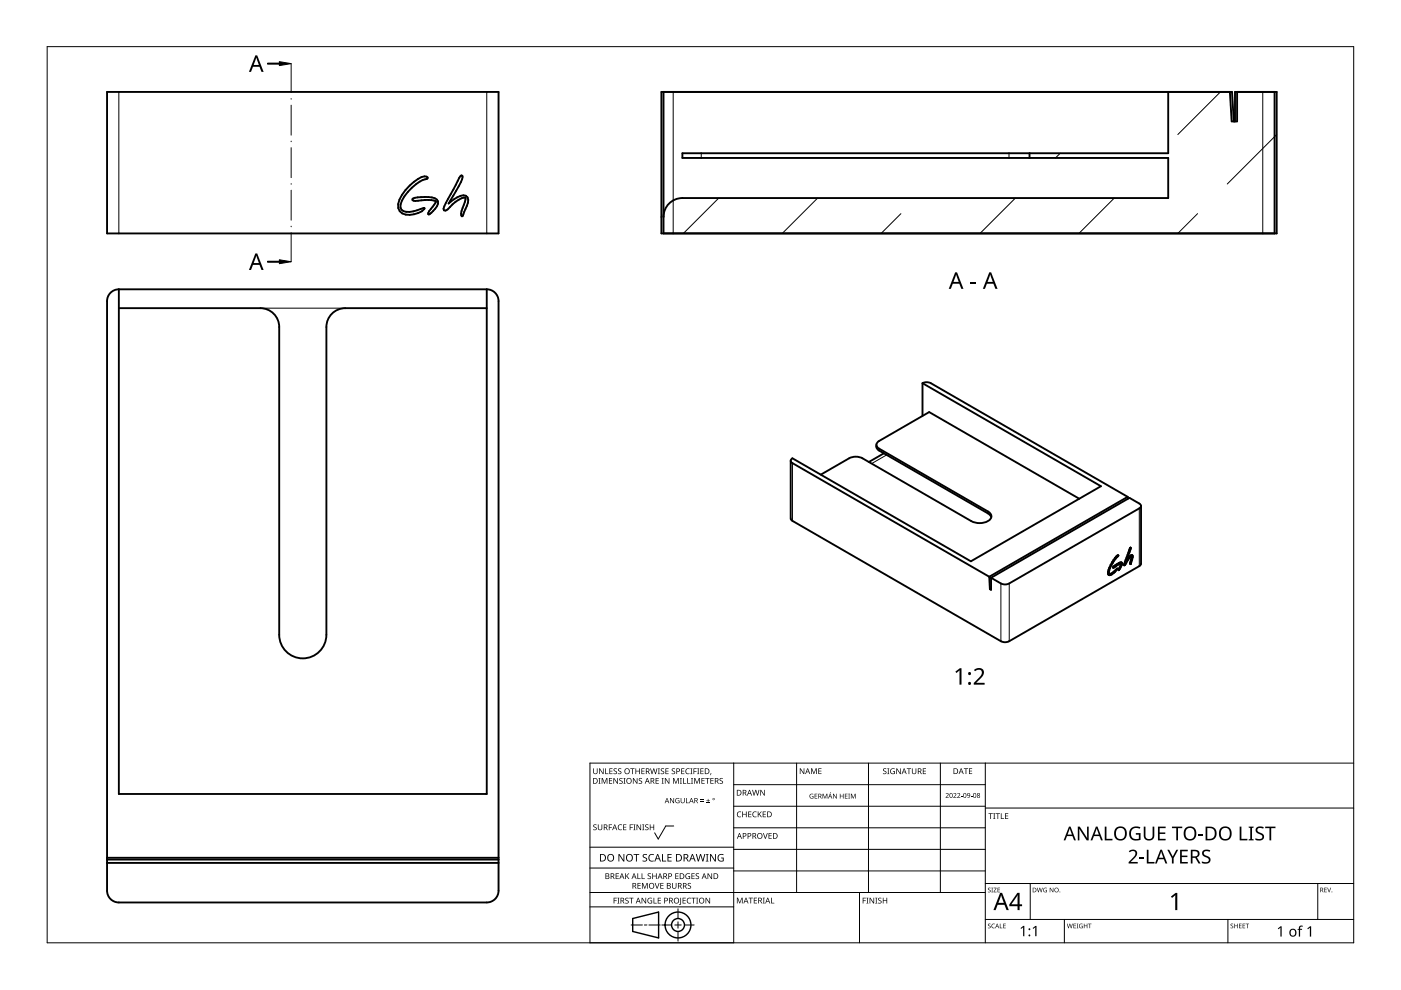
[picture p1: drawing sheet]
<svg xmlns="http://www.w3.org/2000/svg" width="297mm" height="210mm" viewBox="0 0 297 210" stroke-linecap="round" stroke-linejoin="round" font-family="sans-serif">
<g fill="none" stroke="#000" stroke-width=".4">
<path d="M22.7 19.5h83v30h-83zM140.7 19.5v30M247.7 19.5v13h-29.4M260.8 19.5l.3 6.2h1.2v-6.2M270.2 19.5v30M86.9 39.3a6.5 6.5 0 0 1 3.1-1.9l.7 .2a1.01 1.01 0 0 1-1.1 .6 10 10 0 0 0-4.7 5.2 1.19 1.19 0 0 0 1.2 1.5 7.5 7.5 0 0 0 3.7-.8h.2a4.1 4.1 0 0 1-4.7 1.2 2.12 2.12 0 0 1-.6-3l.5-1zM97.6 37.3l.2-.1 .2 .1a3.1 3.1 0 0 1-.8 2.2l-2.1 3.7 .4-.4a5.6 5.6 0 0 1 2.8-1.4l.5 .1a1.59 1.59 0 0 1 .2 2.2l-.9 2.1-.2 .1a1.79 1.79 0 0 1 .2-1.8l.2-.7a1.69 1.69 0 0 0 .3-1.5 5.9 5.9 0 0 0-3.7 2.5l-.4 .3-.4-.1a3.4 3.4 0 0 1 .9-2.5zM218.3 33.5h29.4v8.5h-103a4 4 0 0 0-4 4M218.3 32.5h-73.6v1h73.6M218.3 32.5v1M261.6 25.7l-.4-6.2h-121v30h130.5v-30h-8.9v6.2M87.5 42.2a8.3 8.3 0 0 1 4.7-.2 1.05 1.05 0 0 1 .5 1.7l-.9 1a1 1 0 0 1-1 .7 2.74 2.74 0 0 1 .9-1.6l.7-1a4.3 4.3 0 0 0-3.1-.3 2.32 2.32 0 0 1-1.8-.1z"/>
<path d="M25.2 65.3h30a4 4 0 0 1 4 4v65.3a5 5 0 0 0 5 5 5 5 0 0 0 5-5v-65.3a4 4 0 0 1 4-4h30M25.2 61.3h78M25.2 61.3v107h78v-107M103.2 61.3a2.5 2.5 0 0 1 2.5 2.5v125a2.5 2.5 0 0 1-2.5 2.5h-78a2.5 2.5 0 0 1-2.5-2.5v-125a2.5 2.5 0 0 1 2.5-2.5M167.6 97.7v12.2l.2 .4 44.4 25.7 .6 .1 1.2-.1 27.8-16.1 .1-.4v-12.2M185.8 94.3v.6l.6 .6 23.1 13.4 .4 .3 .3 .5M187.4 96.1l-3.2 1.9M195.6 81.2l.9-.2 .9 .2 41.7 24.1M195.6 81.2l37.8 21.9-27.6 15.9-37.8-21.8a.54 .54 0 0 0-.4 .5 .54 .54 0 0 0 .4 .5l41.7 24.1M195.6 81.2v7M174 100.6l6-3.4a3.1 3.1 0 0 1 2.9 0l23 13.3a3.5 3.5 0 0 0 4.2-.6 1.07 1.07 0 0 0-.6-1.5l-23.1-13.3a.86 .86 0 0 1-.6-.8 .86 .86 0 0 1 .6-.8l10.6-6.1 31.8 18.3M235.5 119.8l.1 .1"/>
<path d="M235.6 119.9l-.2 .5M235.8 119.2l.1 .1M235.8 119.2l-.6 1.2a1.18 1.18 0 0 0 0 1.6l.3-.1M235.9 119.3l-.3 .6M236.1 118.7l.1 .1M236.1 118.7l-.3 .5M236.2 118.8l-.3 .5M236.4 118.4l.1 .1M236.4 119.9l.2 .1M236.5 118.5l-.3 .3M236.6 118.1l.2 .1M236.7 119.7l.2 .1"/>
<path d="M236.7 117.9l.2 .1M236.8 118.2l-.3 .3M236.8 117.8l.2 .1M236.9 119.8l-.3 .2M236.9 118l-.1 .2M236.9 117.8l.2 .1M237 119.5l.2 .2M237 117.9l-.1 .1M237.1 117.9l-.1-.2-.1 .1-.8 .9M237.1 117.9h-.1M237.2 119.7l-.3 .1M237.2 119.4l.2 .1"/>
<path d="M237.2 119.4l-1 .6M237.4 119.3l.2 .2M237.4 119.5l-.2 .2M237.4 119.3l.5 .3M237.6 119.5h-.2M237.7 119.7l.1 .1M237.7 119.2l.2 .2M237.7 119.5h.1M237.7 119.5h-.1M237.7 119.5l-.3 .8M237.8 119.8l-.1 .3M237.9 119.4v.2"/>
<path d="M237.9 119.4l-.2-.2-.5 .2M237.9 119.6l-.1 .2M238.3 119.8h.2M238.4 119.5l-.1 .3h.2M238.4 119.5l.2 .2M238.5 119.2l.3 .2M238.5 119l.2 .1M238.6 119.7l-.1 .1M238.7 118.6l.1 .1M238.8 119.4l-.2 .3M238.8 118.9l.2 .1M238.8 118.7l-.1 .4"/>
<path d="M238.9 118.1l.1 .1M239 119l-.2 .4M239 118.2l-.2 .5M239.1 118.6l.1 .1M239.1 117.6l.2 .1M239.1 105.3l-29.4 17M239.1 105.3v.5M239.2 118.7l-.2 .3M239.3 117.7l-.3 .5M239.3 117.1l.1 .1M239.3 118.2l.1 .1M239.4 116.6l.2 .1"/>
<path d="M239.4 118.3l-.2 .4M239.4 117.2l-.1 .5M239.5 118l.2 .1M239.5 116.3l.2 .1M239.6 116.7l-.2 .5M239.6 119.4l.2 .1M239.6 119.4l.1 .2M239.6 119.5l.1 .1M239.6 116.1l.1 .1M239.7 119.3l.1 .1M239.7 118.1l-.3 .2M239.7 117.8l.1 .1"/>
<path d="M239.7 119.1h.2M239.7 116.4l-.1 .3M239.7 116.2v-.1l-.2 .3-1.1 3.1M239.7 116.2v.2M239.8 117.8l.1 .1M239.8 119.5l-.1 .1M239.8 118.8l.2 .1M239.8 119.4v.1M239.8 117.9l-.1 .2M239.8 117.7l.4 .2M239.9 119.1l-.1 .3M239.9 118.4l.2 .1"/>
<path d="M239.9 117.9h-.1M239.9 117.9h.1M239.9 118.1l.2 .1M240 118.9l-.1 .2M240 117.9l-.4 1.5M240.1 118.5l-.1 .4M240.1 118.2v.3M240.2 117.9l-.1-.2h-.3l-1.1 1.4M240.2 117.9l-.1 .3M209.7 122.3l.2 2.6M210.1 122.5l29.4-16.9 2.1 1.2a.54 .54 0 0 1 .3 .5 .54 .54 0 0 1-.3 .5l-27.6 15.9-.6 .2-.9-.1zM210.1 122.5v2.6l-.2-.2"/>
<path d="M210.1 124.8l-.2 .1M234.9 121.4l.2 .1M234.9 121.5l.3 .2M234.9 121.2l.2 .1M234.9 121.6l.6 .3M234.9 121.6h.1M235 121.6h-.1M235 120.8l.2 .1M235.1 121.5l.1 .2M235.1 121.3v.2M235.2 120.9l-.1 .4M235.2 120.3l.2 .1"/>
<path d="M235.4 120.4l-.2 .5M235.6 121.6l.2 .2M235.8 121.8l-.3 .1M235.9 121.4l.2 .1M236 120.3l.1 .1M236 120.2l.2 .1M236.1 121.5l-.3 .3M236.2 120l-.1 .4M236.2 120l.2 .2M236.2 120.3l-.1 .1M236.2 121.1l.2 .1M236.4 120.2l-.2 .1"/>
<path d="M236.4 121.2l-.3 .3M236.5 120.8l.2 .1M236.6 120l-.2 .2M236.7 120.9l-.3 .3M236.8 120.6h.1M236.9 120.6v-.1a3 3 0 0 1-1.7 1.2M236.9 120.6l-.2 .3M237.2 120.9h.1M237.2 120.7l.1 .1M237.2 120.6v.3M237.3 120.6h.1M237.3 120.8l-.1 .1"/>
<path d="M237.4 120.3l-.2 .3M237.4 120.3l.1 .1M237.4 120.6l-.1 .2M237.5 120l.2 .1M237.5 120.4l-.1 .2M237.7 120.1l-.2 .3M22.7 181.9h83M22.7 183h83M22.7 182.3h83"/>
</g>
<g fill="none" stroke="#000" stroke-width=".21">
<path d="M25.2 19.5v30M103.2 19.5v30M142.7 19.5v30M267.7 19.5v30M148.7 32.5v1M213.9 32.5v1M55.2 65.3h18M168 98.2v12.2M186.4 95.1v.4M188 96.5l-3.2 1.8M209.5 108.4v.5M241.6 107.8v12.2"/>
<path d="M212.2 123.7v12.3M214 123.7v12.3"/>
</g>
<path d="M258.8 19.5l-9.1 9M224.8 32.5l-1 1M270.7 28.5l-10.5 10.5M152.4 42l-7.5 7.5M173.4 42l-7.5 7.5M191 45.3l-4.2 4.2M215.3 42l-7.5 7.5M236.3 42l-7.5 7.5M253.9 45.3l-4.2 4.2" fill="none" stroke="#000" stroke-width=".21"/>
<path d="M10 9.9h277v190h-277z" fill="none" stroke="#000" stroke-width=".21"/>
<g fill="none" stroke="#000" stroke-width=".21">
<path d="M125.1 179.6h30.5M142.8 175.1h-1.6l-1.6 2.8-.8-1.3M155.6 161.8v38.1h-30.5v-38.1h161.9M155.6 166.4h53.3M155.6 170.9h53.3M155.6 175.5h53.3M168.9 161.8v27.4M184.1 161.8v27.4M199.4 161.8v27.4M208.9 161.8v38.1M208.9 171.3h78.1M125.1 192.3h30.5"/>
<path d="M125.1 189.2h83.8M125.1 184h30.5M133.8 196.1h2.4M136.6 196.1h.6M137.6 196.1h2.4M140.3 196.1h2.1M143.1 196.1h1.3M143.7 192.7v2M143.7 195.4v1.4M143.7 197.5v2M145.1 196.1h2.1M155.6 180.1h53.3"/>
<path d="M155.6 184.7h53.3M182.2 189.2v10.7M208.9 194.9h78.1M208.9 187.3h78.1M218.4 187.3v7.6M225.7 194.9v5M260.3 194.9v5M279.4 187.3v7.6"/>
</g>
<g fill="#000">
<path d="M125.8 174.9l.5-.1h.2l-.1 .2a.25 .25 0 0 0-.3-.1 .25 .25 0 0 0 0 .4 .4 .4 0 0 1 .4 .3 .4 .4 0 0 1-.2 .5 .4 .4 0 0 1-.5-.3v.1a.27 .27 0 0 0 .5 0 .27 .27 0 0 0-.1-.4l-.4-.2zM125.8 162.9h.1v.8a.32 .32 0 0 0 .3 .3 .32 .32 0 0 0 .3-.3v-.8h.2v.8a.47 .47 0 0 1-.5 .4 .47 .47 0 0 1-.4-.4zM126.9 165h.4l-.1 .1v1l.1 .1h-.4l.1-.1v-1zM126.8 174.8h.1v.8a.32 .32 0 0 0 .3 .3 .32 .32 0 0 0 .3-.3v-.8h.2v.8a.47 .47 0 0 1-.5 .4 .47 .47 0 0 1-.4-.4zM127 162.9h.2l.6 1v-1h.2v1.2h-.2l-.7-1 .1 1h-.2zM127.6 165h.2l.4 1 .4-1h.2v1.2h-.2v-1.1l-.4 1.1h-.1l-.4-1.1v1.1h-.1zM128.3 162.9h.2v1.1h.5v.1h-.7zM129.1 174.8h.7v.1h-.6v.5h.5v.1h-.5v.5h-.1zM129.1 165h.7v.1h-.5v.4h.5v.1h-.5v.4h.5v.2h-.7zM129.2 162.9h.7v.1h-.5v.4h.4v.2h-.4v.4h.5v.1h-.7zM130.1 163l.5-.1 .2 .1v.1a.25 .25 0 0 0-.4-.1 .25 .25 0 0 0 0 .4 .4 .4 0 0 1 .4 .3 .4 .4 0 0 1-.2 .5 .4 .4 0 0 1-.5-.3v.1a.27 .27 0 0 0 .5 0 .27 .27 0 0 0-.1-.4l-.4-.2zM130.1 165h.1l.7 1v-1h.1v1.2h-.2l-.6-1v1h-.1z"/>
<path d="M131.1 175l.5-.2 .3 .1-.1 .1a.49 .49 0 0 0-.7 .4 .49 .49 0 0 0 .8 .4 .57 .57 0 0 1-.8 0 .57 .57 0 0 1 0-.8zM131.1 163l.4-.1 .2 .1v.1a.25 .25 0 0 0-.4-.1 .25 .25 0 0 0 0 .4 .4 .4 0 0 1 .5 .3 .4 .4 0 0 1-.3 .5 .4 .4 0 0 1-.5-.3l.1 .1a.27 .27 0 0 0 .4 0 .27 .27 0 0 0-.1-.4l-.3-.2zM131.3 165.1l.5-.2 .2 .1v.1a.25 .25 0 0 0-.4-.1 .25 .25 0 0 0 0 .4 .4 .4 0 0 1 .4 .3 .4 .4 0 0 1-.2 .5 .4 .4 0 0 1-.5-.2h.1a.27 .27 0 0 0 .4 .1 .27 .27 0 0 0-.1-.4l-.4-.3zM132.2 165h.4l-.1 .1v1l.1 .1h-.4l.1-.1v-1zM132.1 174.8h.7v.1h-.5v.4h.5v.1h-.5v.5h.5v.1h-.7zM133.5 174.8h.7v.1h-.5v.5h.5v.1h-.5v.5h-.2zM133.6 162.9h.9v.1h-.3v1.1h-.2v-1.1h-.4zM134.3 174.8h.4l-.1 .1v1l.1 .1h-.4l.1-.1v-1zM134.2 165h.2l.6 1v-1h.2v1.2h-.2l-.7-1v1h-.1zM134.7 162.9h.2v.5h.6v-.5h.2v1.2h-.2v-.5h-.6v.5h-.2zM135 174.8h.1l.7 1v-1h.1v1.2h-.2l-.6-1v1h-.1zM135.5 165.1l.4-.2 .2 .1v.1a.25 .25 0 0 0-.4-.1 .25 .25 0 0 0 0 .4 .4 .4 0 0 1 .5 .3 .4 .4 0 0 1-.3 .5 .4 .4 0 0 1-.5-.2h.1a.27 .27 0 0 0 .4 .1 .27 .27 0 0 0-.1-.4l-.3-.3z"/>
<path d="M136.2 174.8h.4l-.1 .1v1l.1 .1h-.4l.1-.1v-1zM136 162.9h.7v.1h-.6v.4h.5v.2h-.5v.4h.6v.1h-.7zM136.8 174.9l.4-.1h.3l-.1 .2a.25 .25 0 0 0-.3-.1 .25 .25 0 0 0 0 .4 .4 .4 0 0 1 .4 .3 .4 .4 0 0 1-.3 .5 .4 .4 0 0 1-.4-.3v.1a.27 .27 0 0 0 .5 0 .27 .27 0 0 0-.1-.4l-.4-.2zM137.8 174.8h.1v.5h.6v-.5h.2v1.2h-.2v-.6h-.6v.6h-.1zM137.8 162.9h.2l.3 1 .2-1h.2l.3 1 .2-1h.2l-.3 1.2h-.2l-.3-1-.3 1h-.1zM139 165h.7v.1h-.5v.4h.4v.1h-.4v.4h.5v.2h-.7zM139.5 162.9h.4l-.1 .1v1l.1 .1h-.4l.1-.1v-1zM140.3 165h.4l-.1 .1v1l.1 .1h-.4l.1-.1v-1zM140.1 163l.5-.1 .2 .1v.1a.25 .25 0 0 0-.4-.1 .25 .25 0 0 0 0 .4 .4 .4 0 0 1 .4 .3 .4 .4 0 0 1-.2 .5 .4 .4 0 0 1-.5-.3l.1 .1a.27 .27 0 0 0 .4 0 .27 .27 0 0 0-.1-.4l-.4-.2zM141.1 162.9h.7v.1h-.6v.4h.5v.2h-.5v.4h.6v.1h-.7zM141 165h.1l.7 1v-1h.1v1.2h-.2l-.6-1v1h-.1zM142.1 169.2h.1l.6 .9v-.9h.1v1.1h-.1l-.6-.9v.9h-.1z"/>
<path d="M142.5 163l.4-.1 .2 .1v.1a.25 .25 0 0 0-.4-.1 .25 .25 0 0 0 0 .4 .4 .4 0 0 1 .4 .3 .4 .4 0 0 1-.2 .5 .4 .4 0 0 1-.5-.3l.1 .1a.27 .27 0 0 0 .4 0 .27 .27 0 0 0-.1-.4l-.4-.2zM142.7 165h.2l.4 1 .4-1h.2v1.2h-.1v-1.1l-.4 1.1h-.2l-.4-1.1v1.1h-.1zM143.3 169.3l.5-.1 .3 .1-.1 .1a.45 .45 0 0 0-.7 .3 .45 .45 0 0 0 .6 .5v-.4h-.2v-.1h.4v.6a.6 .6 0 0 1-.8-.2 .6 .6 0 0 1 0-.8zM144.1 165h.5l-.2 .1v1l.2 .1h-.5l.2-.1v-1zM144.8 165h.2v1h.5v.2h-.7zM144.4 162.9h.7v.1h-.5v.4h.5v.2h-.5v.4h.5v.1h-.7zM144.3 169.2h.2v.7a.28 .28 0 0 0 .2 .3 .28 .28 0 0 0 .3-.3v-.7h.2v.7a.42 .42 0 0 1-.5 .4 .42 .42 0 0 1-.4-.4zM145.4 169.2h.2v1h.5v.1h-.7zM145.7 165h.2v1h.5v.2h-.7zM145.5 163.1l.4-.2 .3 .1v.1a.49 .49 0 0 0-.7 .4 .49 .49 0 0 0 .7 .5 .57 .57 0 0 1-.8-.1 .57 .57 0 0 1 0-.8zM146.4 162.9h.4l-.1 .1v1l.1 .1h-.4l.1-.1v-1zM146.5 165h.4l-.1 .1v1l.1 .1h-.4l.1-.1v-1z"/>
<path d="M147 162.9h.7v.1h-.5v.5h.5v.1h-.5v.5h-.2zM147.2 165h.2l.4 1 .4-1h.2v1.2h-.2l.1-1.1-.5 1.1h-.1l-.4-1.1v1.1h-.1zM147.8 162.9h.5l-.2 .1v1l.2 .1h-.5l.2-.1v-1zM148.5 169.9h.7v.1h-.7zM148.5 169.5h.7v.2h-.7zM148.5 162.9h.7v.1h-.6v.4h.5v.2h-.5v.4h.6v.1h-.7zM148.7 165h.7v.1h-.5v.4h.5v.1h-.5v.4h.5v.2h-.7zM149.8 170.2h.7v.1h-.7zM149.5 165h.9v.1h-.3v1.1h-.2v-1.1h-.4zM150.1 169.4l.1 .3h.3l-.3 .1v.3l-.1-.3h-.3l.3-.1zM150.7 163.9h.1l-.2 .4zM150.6 165h.7v.1h-.5v.4h.5v.1h-.5v.4h.5v.2h-.7z"/>
<path d="M152.6 165.1l.4-.2 .3 .1-.1 .1a.25 .25 0 0 0-.4-.1 .25 .25 0 0 0 0 .4 .4 .4 0 0 1 .5 .3 .4 .4 0 0 1-.3 .5 .4 .4 0 0 1-.5-.2h.1a.27 .27 0 0 0 .5 .1 .27 .27 0 0 0-.1-.4l-.4-.3zM156.4 172.2l.4-.2 .4 .1-.1 .1a.49 .49 0 0 0-.7 .5 .49 .49 0 0 0 .7 .4 .57 .57 0 0 1-.8 0 .57 .57 0 0 1 0-.8zM157.4 172.1h.1v.5h.7v-.5h.1v1.2h-.1v-.6h-.7v.6h-.1zM158.6 172.1h.7v.1h-.5v.4h.5v.1h-.5v.4h.5v.2h-.7zM159.7 172.2l.4-.2 .3 .1v.1a.49 .49 0 0 0-.7 .5 .49 .49 0 0 0 .7 .4 .57 .57 0 0 1-.8 0 .57 .57 0 0 1 0-.8zM159.5 167.5h.1l.3 1 .3-1h.1l.3 1 .3-1h.1l-.3 1.2h-.2l-.3-1.1-.3 1.1h-.1zM160.7 172.1h.1v.6l.5-.6h.2l-.5 .5 .5 .7h-.1l-.5-.6-.1 .6h-.1zM161.8 176.6h.1l.4 1.1 .3-1.1h.2l-.5 1.2h-.1zM161.2 167.5h.2l.6 1v-1h.2v1.2h-.2l-.7-1v1h-.1zM161.7 172.1h.7v.1h-.5v.4h.5v.1h-.5v.4h.5v.2h-.7zM162.9 176.6h.7v.2h-.5v.3h.5v.2h-.5v.4h.5v.1h-.7zM169.6 162.9h.2l.6 1v-1h.1v1.2h-.1l-.7-1v1h-.1z"/>
<path d="M171.8 168.4l.7-.1-.2 .1a.42 .42 0 0 0-.5 .4 .42 .42 0 0 0 .5 .4v-.3l-.2-.1h.4v.5a.56 .56 0 0 1-.8-.1 .56 .56 0 0 1 .1-.8zM172 162.9h.2l.4 1 .3-1h.3v1.2h-.2v-1l-.4 1h-.1l-.4-1.1v1.1h-.1zM172.7 168.3h.6v.1h-.5v.3h.5v.1h-.5v.4h.5v.1h-.6zM173.5 162.9h.7v.1h-.5v.4h.4v.1h-.4v.5h.5v.1h-.7zM174.4 168.3h.2l.3 .8 .3-.8h.2v1h-.1v-.9l-.5 .9-.3-.9v.9h-.1zM176.1 168h.1l-.3 .2zM176.6 168.3h.2l.5 .8v-.8h.1v1h-.1l-.6-.8v.8h-.1zM178.1 168.3h.1v.4h.5v-.4h.1v1h-.1v-.5h-.5v.5h-.1zM179.1 168.3h.6v.1h-.4v.3h.4v.1h-.4v.4h.4v.1h-.6zM179.8 168.3h.4l-.1 .1 .1 .9h-.4l.2-.1zM180.4 168.3h.2l.3 .8 .3-.8h.2v1h-.1v-.9l-.4 .9-.4-.9v.9h-.1zM187.3 163l.4-.1 .2 .1v.1a.25 .25 0 0 0-.4-.1 .25 .25 0 0 0 0 .4 .4 .4 0 0 1 .5 .3 .4 .4 0 0 1-.3 .5 .4 .4 0 0 1-.5-.3l.1 .1a.27 .27 0 0 0 .4 0 .27 .27 0 0 0-.1-.4l-.3-.2z"/>
<path d="M188.1 162.9h.5l-.2 .1v1l.2 .1h-.5l.2-.1v-1zM188.9 163.1l.5-.2 .3 .1v.1a.5 .5 0 0 0-.8 .4 .5 .5 0 0 0 .7 .5v-.4h-.3v-.1h.4v.6a.66 .66 0 0 1-.8-.1 .66 .66 0 0 1 0-.9zM190 162.9h.2l.7 1-.1-1h.2v1.2h-.2l-.6-1v1h-.2zM192.3 162.9h.9v.1h-.4v1.1h-.2v-1.1h-.3zM193.3 162.9h.2v.8a.32 .32 0 0 0 .3 .3 .32 .32 0 0 0 .3-.3v-.8h.2v.8a.47 .47 0 0 1-.5 .4 .47 .47 0 0 1-.5-.4zM195.7 162.9h.6v.1h-.5v.4h.5v.2h-.5v.4h.5v.1h-.6zM200.5 168.3a.37 .37 0 0 1 .6 0 .37 .37 0 0 1-.2 .5l-.3 .3h.6v.1h-.7l.3-.4a.27 .27 0 0 0 .2-.4 .27 .27 0 0 0-.4-.1zM202.1 168.3a.37 .37 0 0 1 .6 0 .37 .37 0 0 1-.2 .5l-.2 .3h.5v.1h-.7l.3-.4a.27 .27 0 0 0 .3-.4 .27 .27 0 0 0-.5-.1zM202.9 168.3a.37 .37 0 0 1 .6 0 .37 .37 0 0 1-.2 .5l-.2 .3h.5v.1h-.7l.3-.4a.27 .27 0 0 0 .3-.4 .27 .27 0 0 0-.5-.1zM203.7 168.7h.4v.1h-.4zM204.3 162.9h1v.1h-.4v1.1h-.2v-1.1h-.4zM205.8 168.7h.4v.1h-.4z"/>
<path d="M205.4 162.9h.7v.1h-.5v.4h.5v.1h-.5v.5h.5v.1h-.7zM209.6 172.4h.9v.2h-.4v1h-.1v-1h-.4zM210.6 172.4h.4l-.1 .1v1l.1 .1h-.4l.1-.1v-1zM211.1 172.4h.9v.2h-.4v1h-.1v-1h-.4zM212.2 172.4h.2v1.1h.5v.1h-.7zM213.1 172.4h.7v.2h-.6v.3h.5v.2h-.5v.4h.6v.1h-.7zM228.5 175.3h.4l1.6 2.4v-2.4h.3v2.9h-.4l-1.6-2.4 .1 2.4h-.4zM234.2 175.3h.4v2.6h1.3v.3h-1.7zM239.8 175.6a1.87 1.87 0 0 1 2-.2l-.2 .3a1.2 1.2 0 0 0-1.8 .9 1.2 1.2 0 0 0 1.7 1.2v-.8h-.7v-.4h1v1.5a1.59 1.59 0 0 1-2.3-.9l-.1-.1a1.66 1.66 0 0 1 .4-1.5zM242.5 175.3h.4v1.9a.76 .76 0 0 0 .7 .7 .76 .76 0 0 0 .8-.8v-1.8h.3v1.8a1.12 1.12 0 0 1-1.1 1.1 1.12 1.12 0 0 1-1.1-1.1zM245.5 175.3h1.6v.3h-1.2v.9h1.2v.3h-1.2v1.1h1.2v.3h-1.6zM248.5 175.3h2.2v.3h-.9v2.6h-.4v-2.6h-.9z"/>
<path d="M254.1 176.9h.9v.3h-.9zM262.8 175.3h.4v2.6h1.3v.3h-1.7zM264.7 175.3h1.1v.2l-.3 .1v2.3l.3 .1v.2h-1.1v-.2l.4-.1v-2.3l-.4-.1zM266.3 175.5a1.38 1.38 0 0 1 1.6-.1l-.1 .3-.3-.1a.55 .55 0 0 0-.9 .3 .55 .55 0 0 0 .6 .7 .88 .88 0 0 1 .8 1.1 .88 .88 0 0 1-1.3 .5l-.5-.1v-.4l.2 .1a.82 .82 0 0 0 1.2-.4l-.1-.3-.4-.2a.88 .88 0 0 1-.8-1.4zM268.2 175.3h2.2v.3h-.9v2.6h-.3v-2.6h-1zM130.1 190.3h.7v.2h-.5v.4h.4v.1h-.4v.6h-.2zM130.5 185.2h.7v.1h-.5v.4h.5v.1h-.5v.4h.5v.2h-.7zM130.9 190.3h.4l-.1 .2v.9l.1 .2h-.4l.1-.2v-.9zM131.1 181.1h.3l.8 1.3v-1.3h.2v1.6h-.3l-.8-1.4v1.4h-.2zM132.6 190.5l.4-.2 .3 .1-.1 .1a.25 .25 0 0 0-.4-.1 .25 .25 0 0 0 0 .4 .4 .4 0 0 1 .5 .3 .4 .4 0 0 1-.3 .5 .4 .4 0 0 1-.5-.2h.1a.27 .27 0 0 0 .5 .1 .27 .27 0 0 0-.1-.5l-.4-.2zM132.6 185.2h.1v.6l.6-.6h.1l-.5 .5 .5 .7h-.1l-.5-.6-.1 .6h-.1zM133.4 190.3h.9v.2h-.4v1.1h-.1v-1.1h-.4z"/>
<path d="M134.3 181.1h1.2v.2h-.5v1.4h-.2v-1.4h-.5zM135.1 185.2h.2v1h.5v.2h-.7zM135.2 187.2h.6v.1h-.5v.4h.5v.2h-.5v.4h.5v.1h-.6zM136 185.2h.2v1h.5v.2h-.7zM136.1 187.2h.2l.4 1 .4-1h.2v1.2h-.1v-1l-.4 1h-.2l-.4-1 .1 1h-.2zM136 190.3h.2l.7 1.1-.1-1.1h.2v1.3h-.2l-.6-1v1h-.2zM136.3 181.2l.3-.1h.6l-.2 .2a.33 .33 0 0 0-.5 .1 .33 .33 0 0 0 .4 .4 .49 .49 0 0 1 .3 .7 .49 .49 0 0 1-.8 .2l-.2-.1v-.2l.3 .1a.35 .35 0 0 0 .5-.2 .35 .35 0 0 0-.4-.4l-.3-.3zM137.4 190.5l.6-.2 .3 .1-.1 .1a.5 .5 0 0 0-.8 .4 .5 .5 0 0 0 .7 .5v-.3h-.3v-.2h.5v.6a.66 .66 0 0 1-.9-.1 .66 .66 0 0 1 0-.9zM137.4 185.3l.4-.2 .2 .1v.1a.25 .25 0 0 0-.4-.1 .25 .25 0 0 0 0 .4 .4 .4 0 0 1 .4 .3 .4 .4 0 0 1-.2 .5 .4 .4 0 0 1-.5-.2h.1a.27 .27 0 0 0 .4 .1 .27 .27 0 0 0-.1-.4l-.4-.3zM137.7 181.3l.5-.2h.5l-.1 .2a.63 .63 0 0 0-.9 .6 .63 .63 0 0 0 .9 .5v.2a.83 .83 0 0 1-1-.3 .83 .83 0 0 1 .1-1zM138.6 190.3h.1v1.1h.5v.2h-.6zM138.8 187.2h.2l.3 1.1 .4-1.1h.1l-.4 1.2h-.2z"/>
<path d="M138.3 185.2h.2v.5h.6v-.5h.1v1.2h-.1v-.6h-.6v.6h-.2zM139.5 190.3h.6v.2h-.5v.4h.5v.1h-.5v.4h.5v.2h-.6zM140.4 181.1h.2v1.4h.6v.2h-.8zM140 187.2h.7v.1h-.5v.4h.4v.2h-.4v.4h.5v.1h-.7zM141.5 181.1h.9v.2h-.7v.4h.7v.2h-.7v.6h.7v.2h-.9zM142.5 187.2h.1v.8a.32 .32 0 0 0 .4 .3 .32 .32 0 0 0 .3-.3v-.8h.1v.8a.47 .47 0 0 1-.5 .4 .47 .47 0 0 1-.4-.4zM143.2 185.2h.7v.1h-.6v.4h.5v.1h-.5v.4h.6v.2h-.7zM144.2 190.3h.2v1.3l-.1 .2-.3 .1v-.2l.2-.1zM144.7 190.3h.7v.2h-.5v.4h.5v.1h-.5v.4h.5v.2h-.7zM145.5 185.3l.4-.2 .4 .1-.1 .1a.5 .5 0 0 0-.7 .4 .5 .5 0 0 0 .7 .5v-.3h-.3v-.2h.4v.6a.66 .66 0 0 1-.9-.1 .66 .66 0 0 1 .1-.9zM145.8 190.5l.4-.2 .3 .1v.1a.49 .49 0 0 0-.7 .5 .49 .49 0 0 0 .7 .4 .57 .57 0 0 1-.8 0 .57 .57 0 0 1 0-.8zM145.9 187.3l.4-.1 .2 .1v.1a.25 .25 0 0 0-.4-.1 .25 .25 0 0 0 0 .4 .4 .4 0 0 1 .4 .3 .4 .4 0 0 1-.2 .5 .4 .4 0 0 1-.5-.3l.1 .1a.27 .27 0 0 0 .4 0 .27 .27 0 0 0-.1-.4l-.4-.2z"/>
<path d="M146.6 190.3h.9v.2h-.4v1.1h-.1v-1.1h-.4zM146.6 185.2h.7v.1h-.5v.4h.5v.1h-.5v.4h.5v.2h-.7zM147.6 190.3h.4l-.1 .2v.9l.1 .2h-.4l.1-.2v-.9zM147.5 185.3l.5-.2 .2 .1v.1a.25 .25 0 0 0-.4-.1 .25 .25 0 0 0 0 .4 .4 .4 0 0 1 .4 .3 .4 .4 0 0 1-.2 .5 .4 .4 0 0 1-.5-.2h.1a.27 .27 0 0 0 .4 .1 .27 .27 0 0 0-.1-.4l-.4-.3zM147.5 181.1h.2l.4 1.3 .3-1.3h.2l.4 1.3 .3-1.3h.2l-.4 1.6h-.2l-.4-1.4-.3 1.4h-.2zM149.7 181.1h.5l-.2 .1v1.3l.2 .2h-.5l.1-.2v-1.3zM149.6 190.3h.2l.6 1.1v-1.1h.2v1.3h-.2l-.7-1v1h-.1zM150 185.2h.2l.6 1v-1h.2v1.2h-.2l-.7-1 .1 1h-.2zM150.5 181.1h.3l.8 1.3v-1.3h.2v1.6h-.3l-.8-1.4v1.4h-.2zM152.3 181.3l.8-.2h.3l-.1 .2a.65 .65 0 0 0-1 .5 .65 .65 0 0 0 .9 .7v-.5h-.3v-.2h.5v.8a.86 .86 0 0 1-1.1-.2 .86 .86 0 0 1 0-1.1zM156.2 190.3h.3l.3 1 .4-1h.3v1.2h-.2v-1l-.4 1h-.1l-.4-1v1h-.2zM158.7 190.3h.9v.2h-.3v1h-.2v-1h-.4z"/>
<path d="M159.8 190.3h.7v.2h-.5v.3h.5v.2h-.5v.4h.5v.1h-.7zM161.7 190.3h.5l-.2 .2v.9l.2 .1h-.5l.2-.1v-.9zM163.5 190.3h.1v1.1h.6v.1h-.7zM182.9 190.3h.7v.2h-.5v.4h.5v.1h-.5v.6h-.2zM183.7 190.3h.4l-.1 .2v.9l.1 .2h-.4l.1-.2v-.9zM184.4 190.3h.1l.7 1v-1h.1v1.3h-.1l-.7-1v1h-.1zM185.6 190.3h.4l-.1 .2v.9l.1 .2h-.4l.1-.2v-.9zM186.2 190.5l.5-.2 .2 .1v.1a.25 .25 0 0 0-.4-.1 .25 .25 0 0 0 0 .4 .4 .4 0 0 1 .4 .3 .4 .4 0 0 1-.2 .5 .4 .4 0 0 1-.5-.2 .27 .27 0 0 0 .5 .1 .27 .27 0 0 0-.1-.5l-.4-.2zM187.2 190.3h.1v.6h.6v-.6h.2v1.3h-.2v-.6h-.6v.6h-.1zM209.5 188.3l.3-.1 .2 .2a.24 .24 0 0 0-.3-.1 .24 .24 0 0 0-.1 .3 .24 .24 0 0 0 .3 .1 .31 .31 0 0 1 0 .5 .31 .31 0 0 1-.5-.2 .23 .23 0 0 0 .4 .2 .23 .23 0 0 0 0-.4l-.3-.2zM209.5 195.9l.3-.1 .2 .2a.24 .24 0 0 0-.3-.1 .24 .24 0 0 0-.1 .3 .24 .24 0 0 0 .3 .1 .31 .31 0 0 1 0 .5 .31 .31 0 0 1-.5-.1 .23 .23 0 0 0 .4 .1 .23 .23 0 0 0 0-.4l-.3-.2zM210.2 188.2h.3l-.1 .1 .1 .9h-.3l.1-.1z"/>
<path d="M210.3 196l.4-.2 .2 .1v.1a.39 .39 0 0 0-.6 .3 .39 .39 0 0 0 .6 .4 .46 .46 0 0 1-.7-.1 .46 .46 0 0 1 .1-.6zM210.7 188.2h.6l-.5 .9h.5v.1h-.7l.5-.9h-.4zM212 195.8h.1v.9l.4 .1h-.5zM211.5 188.2h.5l-.4 .1v.3h.4l-.4 .1v.4l.4 .1h-.5zM212.7 195.8h.5l-.4 .1v.3h.4l-.4 .2v.3l.4 .1h-.5zM216.4 196.8l.6-.5h.2v2.2h-.3v-1.9l-.4 .4zM218.9 196.8l.6-.5h.3v2.2h-.3v-1.9l-.4 .4zM219.8 188.2h.2l.2 .8 .2-.8h.1l.2 .8 .2-.8h.2l-.3 1h-.1l-.2-.8-.3 .8h-.1zM221.3 188.3h.7h-.1a.4 .4 0 0 0-.6 .4 .4 .4 0 0 0 .6 .4v-.3l-.3-.1h.4v.5a.53 .53 0 0 1-.7-.2 .53 .53 0 0 1 0-.7zM222.6 188.2h.1l.5 .8v-.8h.1v1h-.1l-.5-.8v.8h-.1zM226.2 195.8h.1l.2 .9 .3-.9h.1l.2 .9 .2-.9h.1l-.2 1h-.1l-.3-.8-.2 .8h-.1zM227.6 195.8h.5l-.4 .1v.3h.4l-.4 .2v.3l.4 .1h-.5z"/>
<path d="M228.3 195.8h.3l-.1 .1 .1 .9h-.3l.1-.1zM228.9 196l.7-.1-.2 .1a.4 .4 0 0 0-.5 .3 .4 .4 0 0 0 .5 .4v-.3l-.2-.1h.4v.5a.53 .53 0 0 1-.7-.1 .53 .53 0 0 1 0-.7zM229.8 195.8h.1v.4h.5v-.4h.1v1h-.1v-.4h-.5v.4h-.1zM230.7 195.8h.7l-.3 .1v.9h-.1v-.9zM239.3 180.5a.97 .97 0 0 1 1.1-.4 .97 .97 0 0 1 .7 1l-.3 .5-1.1 1.2h1.5v.3h-1.9v-.3l1.1-1.2a.67 .67 0 0 0 .2-1.1 .67 .67 0 0 0-1.1 .2zM241.6 181.8h1v.3h-1zM243.1 180.2h.4v2.6h1.3v.3h-1.7zM247.5 180.2h.4l.7 1.4 .8-1.4h.4l-1 1.8v1.1h-.3v-1.1zM248.3 190.1l.9-.8h.4v3.7h-.4v-3.2l-.7 .6zM250.2 180.2h1.6v.3h-1.2v.9h1.2v.3h-1.2v1.1h1.2v.3h-1.6zM255 180.4a1.38 1.38 0 0 1 1.6-.1l-.1 .3-.4-.1a.55 .55 0 0 0-.9 .3 .55 .55 0 0 0 .7 .7 .88 .88 0 0 1 .7 1.1 .88 .88 0 0 1-1.2 .5l-.6-.1v-.4l.2 .1a.82 .82 0 0 0 1.3-.4l-.1-.3-.5-.2a.88 .88 0 0 1-.7-1.4zM260.9 195.9l.4-.1 .1 .2a.24 .24 0 0 0-.3-.1 .24 .24 0 0 0-.1 .3 .24 .24 0 0 0 .4 .1 .31 .31 0 0 1-.1 .5 .31 .31 0 0 1-.4-.1 .23 .23 0 0 0 .3 .1 .23 .23 0 0 0 .1-.4l-.4-.2z"/>
<path d="M261.7 195.8h.1v.4h.5v-.4h.1v1h-.1v-.4h-.5v.4h-.1zM262.7 195.8h.5l-.4 .1v.3h.4l-.4 .2v.3l.4 .1h-.5zM263.5 195.8h.5l-.4 .1v.3h.4l-.4 .2v.3l.4 .1h-.5zM264.1 195.8h.7l-.3 .1v.9h-.1v-.9zM270.9 196.9l.6-.5h.2v2.2h-.2v-1.9l-.4 .3zM275.5 196.4l.7-.1v.2h-.4l-.1 .2-.1 .2h.5v.2h-.5v1.5h-.2v-1.5h-.3l.3-.2zM277.2 196.9l.6-.5h.2v2.2h-.3v-1.9l-.4 .3zM280.8 188.2h.5l-.4 .1v.3h.4l-.4 .1v.4l.4 .1h-.5zM281.4 188.2h.1l.3 .8 .3-.8h.1l-.3 1h-.2z"/>
<path d="M125.7 165h.4a.61 .61 0 0 1 .6 .6 .61 .61 0 0 1-.6 .6h-.4zM125.9 165.1v.9h.2a.48 .48 0 0 0 .5-.4 .48 .48 0 0 0-.5-.5z"/>
<path d="M128 174.8h.3a.35 .35 0 0 1 .5 .2 .35 .35 0 0 1-.3 .5l.4 .5h-.2l-.3-.5h-.2v.5h-.2zM128.2 174.9v.5h.1a.23 .23 0 0 0 .3-.2 .23 .23 0 0 0-.3-.3z"/>
<path d="M130.3 174.8h.1l.5 1.2h-.2l-.1-.4h-.5l-.2 .4h-.1zM130.3 175l-.2 .5h.4z"/>
<path d="M132.3 163.5a.61 .61 0 0 1 1.2 0 .61 .61 0 0 1-1.2 0zM132.6 163.5a.45 .45 0 0 0 .8 0 .45 .45 0 0 0-.8 0z"/>
<path d="M132.7 165.6a.61 .61 0 0 1 1.2 0 .61 .61 0 0 1-1.2 0zM133 165.6a.45 .45 0 0 0 .9 0 .45 .45 0 0 0-.9 0z"/>
<path d="M136.9 162.9h.4a.35 .35 0 0 1 .4 .3 .35 .35 0 0 1-.2 .4l.3 .5h-.2l-.3-.5h-.2v.5h-.2zM137.1 163v.5h.2a.23 .23 0 0 0 .3-.2 .23 .23 0 0 0-.3-.3z"/>
<path d="M137.2 165h.1l.5 1.2h-.2l-.1-.4h-.5l-.2 .4h-.1zM137.2 165.1l-.2 .6h.4z"/>
<path d="M137.9 165h.4a.35 .35 0 0 1 .4 .2 .35 .35 0 0 1-.2 .4l.3 .6h-.2l-.3-.5h-.2v.5h-.2zM138.1 165.1v.4h.2a.23 .23 0 0 0 .3-.2 .23 .23 0 0 0-.3-.2z"/>
<path d="M141.4 169.2h.1l.4 1.1h-.1l-.2-.3h-.4l-.1 .3h-.2zM141.4 169.3l-.2 .5h.4z"/>
<path d="M143.4 162.9h.3a.41 .41 0 0 1 .5 .5 .41 .41 0 0 1-.6 .3v.4h-.2zM143.6 163v.5a.29 .29 0 0 0 .4-.2 .29 .29 0 0 0-.4-.3z"/>
<path d="M146.5 169.2h.2l.4 1.1h-.2l-.1-.3h-.4l-.2 .3h-.1zM146.6 169.3l-.2 .5h.4z"/>
<path d="M147.2 169.2h.3a.31 .31 0 0 1 .4 .2 .31 .31 0 0 1-.2 .4l.3 .5h-.2l-.2-.5h-.2v.5h-.2zM147.4 169.3v.4h.1a.21 .21 0 0 0 .3-.2 .21 .21 0 0 0-.3-.2z"/>
<path d="M149.4 162.9h.4a.61 .61 0 0 1 .6 .6 .61 .61 0 0 1-.6 .6h-.4zM149.6 163v1h.2a.48 .48 0 0 0 .4-.5 .48 .48 0 0 0-.4-.5z"/>
<path d="M151.1 169.4a.24 .24 0 0 1 .4 0 .24 .24 0 0 1-.4 0zM151.2 169.4a.14 .14 0 0 0 .2 0 .14 .14 0 0 0-.2 0z"/>
<path d="M151.6 165h.3a.35 .35 0 0 1 .4 .2 .35 .35 0 0 1-.2 .4l.3 .6h-.2l-.2-.5h-.3v.5h-.1zM151.7 165.1v.4h.2a.23 .23 0 0 0 .3-.2 .23 .23 0 0 0-.3-.2z"/>
<path d="M156.7 176.6h.1l.5 1.2h-.1l-.2-.3h-.5l-.1 .3h-.2zM156.8 176.8l-.2 .5h.4z"/>
<path d="M156.2 167.5h.4a.61 .61 0 0 1 .6 .6 .61 .61 0 0 1-.6 .6h-.4zM156.4 167.6v1h.1a.48 .48 0 0 0 .5-.5 .48 .48 0 0 0-.4-.5z"/>
<path d="M157.5 167.5h.3a.35 .35 0 0 1 .4 .2 .35 .35 0 0 1-.2 .4l.3 .6h-.1l-.3-.5h-.3v.5h-.1zM157.6 167.6v.5h.2a.23 .23 0 0 0 .3-.3 .23 .23 0 0 0-.3-.2z"/>
<path d="M157.5 176.6h.3a.41 .41 0 0 1 .5 .5 .41 .41 0 0 1-.7 .3v.4h-.1zM157.6 176.8v.4a.29 .29 0 0 0 .5-.2 .29 .29 0 0 0-.5-.2z"/>
<path d="M158.5 176.6h.3a.41 .41 0 0 1 .5 .5 .41 .41 0 0 1-.6 .3v.4h-.2zM158.7 176.8v.4a.29 .29 0 0 0 .4-.2 .29 .29 0 0 0-.4-.2z"/>
<path d="M158.8 167.5h.2l.5 1.2h-.2l-.2-.4h-.4l-.2 .4h-.1zM158.9 167.6l-.2 .6h.4z"/>
<path d="M159.5 176.6h.4a.35 .35 0 0 1 .4 .3 .35 .35 0 0 1-.2 .4l.3 .5h-.2l-.3-.5h-.2v.5h-.2zM159.7 176.8v.4h.2a.23 .23 0 0 0 .3-.2 .23 .23 0 0 0-.3-.2z"/>
<path d="M160.4 177.2a.65 .65 0 0 1 1.3 0 .65 .65 0 0 1-1.3 0zM160.7 177.2a.45 .45 0 0 0 .9 0 .45 .45 0 0 0-.9 0z"/>
<path d="M162.7 172.1h.3a.61 .61 0 0 1 .6 .6 .61 .61 0 0 1-.6 .6h-.3zM162.8 172.2v.9h.2a.48 .48 0 0 0 .5-.4 .48 .48 0 0 0-.5-.5z"/>
<path d="M163.9 176.6h.4a.61 .61 0 0 1 .6 .7 .61 .61 0 0 1-.7 .5h-.3zM164 176.8v.9h.2a.48 .48 0 0 0 .5-.4 .48 .48 0 0 0-.5-.5z"/>
<path d="M171.2 162.9h.1l.5 1.2h-.2l-.1-.4h-.5l-.1 .4h-.2zM171.2 163.1l-.1 .5h.3z"/>
<path d="M173.5 168.3h.3a.29 .29 0 0 1 .4 .2 .29 .29 0 0 1-.2 .4l.2 .4h-.1l-.3-.4h-.2v.4h-.1zM173.6 168.4v.4h.2a.2 .2 0 0 0 .2-.2 .2 .2 0 0 0-.2-.2z"/>
<path d="M176 168.3l.5 1-.3-.3h-.4l-.2 .3zM176 168.4l-.1 .5h.3z"/>
<path d="M191.6 162.9h.2l.4 1.2h-.1l-.2-.4h-.4l-.2 .4h-.1zM191.7 163.1l-.2 .5h.4z"/>
<path d="M194.6 162.9h.3a.35 .35 0 0 1 .5 .2 .35 .35 0 0 1-.3 .5l.4 .5h-.2l-.3-.5h-.3v.5h-.1zM194.7 163v.5h.2a.23 .23 0 0 0 .3-.2 .23 .23 0 0 0-.3-.3z"/>
<path d="M201.4 168.2l.4-.1 .1 .3 .1 .5-.2 .3-.3-.1-.2-.2zM201.5 168.3v.1a.37 .37 0 0 0-.1 .4 .37 .37 0 0 0 .4 .2 .4 .4 0 0 0 .1-.5 .4 .4 0 0 0-.4-.2z"/>
<path d="M202.2 162.9h.3a.61 .61 0 0 1 .6 .6 .61 .61 0 0 1-.6 .6h-.3zM202.3 163v1h.2a.48 .48 0 0 0 .5-.5 .48 .48 0 0 0-.5-.5z"/>
<path d="M203.7 162.9h.2l.4 1.2h-.1l-.2-.4h-.5l-.1 .4h-.2zM203.8 163.1l-.2 .5h.4z"/>
<path d="M204.3 168.2l.4-.1 .2 .3v.5l-.2 .3-.3-.1-.2-.2zM204.4 168.3v.1a.37 .37 0 0 0-.1 .4 .37 .37 0 0 0 .4 .2 .4 .4 0 0 0 .1-.5 .4 .4 0 0 0-.4-.2z"/>
<path d="M205.1 168.2a.49 .49 0 0 1 .6 .4 .49 .49 0 0 1-.4 .6l-.2-.1 .4-.1 .1-.3a.32 .32 0 0 1-.5 0 .32 .32 0 0 1 0-.5zM205.1 168.5a.25 .25 0 0 0 .5 0 .25 .25 0 0 0-.5 0z"/>
<path d="M206.4 168.2l.4-.1 .2 .3v.5l-.2 .3-.3-.1-.2-.2zM206.5 168.3v.1a.37 .37 0 0 0-.1 .4 .37 .37 0 0 0 .4 .2 .4 .4 0 0 0 .1-.5 .4 .4 0 0 0-.4-.2z"/>
<path d="M207.2 168.2a.29 .29 0 0 1 .5 0 .29 .29 0 0 1-.1 .4 .29 .29 0 0 1 .1 .5 .29 .29 0 0 1-.5 0 .29 .29 0 0 1 .1-.5zM207.2 168.9a.2 .2 0 0 0 .4 0 .2 .2 0 0 0-.4 0zM207.3 168.4a.17 .17 0 0 0 .3 0 .17 .17 0 0 0-.3 0z"/>
<path d="M226.6 175.3h.4l1.1 2.9h-.4l-.3-.9h-1.2l-.3 .9h-.4zM226.8 175.6l-.5 1.4h1z"/>
<path d="M232.4 175.3h.3l1.1 2.9h-.4l-.3-.9h-1.2l-.3 .9h-.4zM232.5 175.6l-.4 1.4h.9z"/>
<path d="M236.6 175.6a1.44 1.44 0 0 1 1.8-.1 1.44 1.44 0 0 1 .4 1.8 1.39 1.39 0 0 1-1.8 .8 1.39 1.39 0 0 1-.7-1.9zM236.9 175.8a1.23 1.23 0 0 0 .5 2.1 1.23 1.23 0 0 0 1.1-1 1.23 1.23 0 0 0-.5-1.3h-.7z"/>
<path d="M251.3 175.6a1.44 1.44 0 0 1 1.9-.1 1.44 1.44 0 0 1 .4 1.8 1.39 1.39 0 0 1-1.9 .8 1.39 1.39 0 0 1-.7-1.9zM251.7 175.8a1.23 1.23 0 0 0 .5 2.1 1.23 1.23 0 0 0 1.1-1 1.23 1.23 0 0 0-.6-1.3h-.6z"/>
<path d="M255.6 175.3h.9a1.46 1.46 0 0 1 1.4 1.5 1.46 1.46 0 0 1-1.5 1.4h-.8zM256 175.6v2.3h.4a1.14 1.14 0 0 0 1.2-1.1 1.14 1.14 0 0 0-1.1-1.2z"/>
<path d="M258.8 175.6a1.44 1.44 0 0 1 1.9-.1 1.44 1.44 0 0 1 .3 1.8 1.39 1.39 0 0 1-1.8 .8 1.39 1.39 0 0 1-.7-1.9zM259.1 175.8a1.23 1.23 0 0 0 .6 2.1 1.23 1.23 0 0 0 1.1-1 1.23 1.23 0 0 0-.6-1.3h-.6z"/>
<path d="M128.4 185.2h.3a.31 .31 0 0 1 .4 .1 .31 .31 0 0 1-.2 .4 .33 .33 0 0 1 .3 .4 .33 .33 0 0 1-.4 .3h-.4zM128.5 185.8v.4h.3a.23 .23 0 0 0 .2-.2 .23 .23 0 0 0-.3-.2zM128.5 185.3v.4h.2a.21 .21 0 0 0 .3-.2 .21 .21 0 0 0-.3-.2z"/>
<path d="M127.2 181.1h.5a.79 .79 0 0 1 .8 .8 .79 .79 0 0 1-.9 .8h-.4zM127.4 181.2v1.3h.2a.62 .62 0 0 0 .7-.6 .62 .62 0 0 0-.6-.7z"/>
<path d="M129.5 185.2h.3a.35 .35 0 0 1 .4 .2 .35 .35 0 0 1-.2 .4l.3 .6h-.1l-.3-.5h-.3v.5h-.1zM129.6 185.3v.4h.2a.23 .23 0 0 0 .3-.2 .23 .23 0 0 0-.3-.2z"/>
<path d="M128.9 181.3a.77 .77 0 0 1 1.2 .1 .77 .77 0 0 1-.2 1.1 .77 .77 0 0 1-1.1-.3v-.5zM129.1 181.4a.63 .63 0 0 0-.2 .8 .63 .63 0 0 0 .9 .2l.1-.1a.61 .61 0 0 0 0-.8 .61 .61 0 0 0-.8-.1z"/>
<path d="M131.6 190.3h.3a.35 .35 0 0 1 .4 .3 .35 .35 0 0 1-.2 .4l.3 .6h-.1l-.3-.5h-.3v.5h-.1zM131.7 190.5v.4h.2a.23 .23 0 0 0 .3-.2 .23 .23 0 0 0-.3-.2z"/>
<path d="M131.8 185.2h.1l.5 1.2h-.2l-.1-.4h-.5l-.1 .4h-.2zM131.8 185.3l-.1 .6h.3z"/>
<path d="M132.9 181.3a.77 .77 0 0 1 1.1 0 .77 .77 0 0 1-.1 1.2 .77 .77 0 0 1-1.1-.3l-.1-.5zM133.1 181.4a.63 .63 0 0 0-.2 .8 .63 .63 0 0 0 .9 .2l.1-.1a.61 .61 0 0 0 0-.8 .61 .61 0 0 0-.8-.1z"/>
<path d="M134.1 187.2h.3a.35 .35 0 0 1 .5 .2 .35 .35 0 0 1-.3 .5l.4 .5h-.2l-.3-.5h-.2v.5h-.2zM134.3 187.3v.5h.1a.23 .23 0 0 0 .3-.2 .23 .23 0 0 0-.3-.3z"/>
<path d="M134.4 185.2h.1l.5 1.2h-.2l-.1-.4h-.5l-.2 .4h-.1zM134.4 185.3l-.2 .6h.4z"/>
<path d="M135.3 190.3h.1l.5 1.3h-.2l-.1-.4h-.5l-.2 .4h-.1zM135.3 190.5l-.2 .5h.4z"/>
<path d="M137.5 187.8a.61 .61 0 0 1 1.2 0 .61 .61 0 0 1-1.2 0zM137.8 187.8a.45 .45 0 0 0 .8 0 .45 .45 0 0 0-.8 0z"/>
<path d="M139.3 181.1h.2l.6 1.6h-.2l-.2-.5h-.6l-.2 .5h-.2zM139.4 181.3l-.2 .7h.5z"/>
<path d="M139.9 185.2h.1l.5 1.2h-.2l-.1-.4h-.5l-.1 .4h-.2zM139.9 185.3l-.2 .6h.4z"/>
<path d="M140.6 185.2h.4a.35 .35 0 0 1 .4 .2 .35 .35 0 0 1-.2 .4l.3 .6h-.2l-.3-.5h-.2v.5h-.2zM140.8 185.3v.4h.2a.23 .23 0 0 0 .3-.2 .23 .23 0 0 0-.3-.2z"/>
<path d="M141.4 187.2h.3a.31 .31 0 0 1 .5 .2 .31 .31 0 0 1-.2 .4 .33 .33 0 0 1 .2 .4 .33 .33 0 0 1-.4 .2h-.4zM141.5 187.9v.4h.3a.23 .23 0 0 0 .3-.2 .23 .23 0 0 0-.3-.2zM141.5 187.3v.4h.3a.21 .21 0 0 0 .2-.2 .21 .21 0 0 0-.3-.2z"/>
<path d="M140.8 190.3h.4a.41 .41 0 0 1 .4 .5 .41 .41 0 0 1-.6 .3v.5h-.2zM141 190.5v.5a.29 .29 0 0 0 .5-.3 .29 .29 0 0 0-.5-.2z"/>
<path d="M141.9 190.3h.3a.35 .35 0 0 1 .4 .3 .35 .35 0 0 1-.2 .4l.3 .6h-.1l-.3-.5h-.3v.5h-.1zM142 190.5v.4h.2a.23 .23 0 0 0 .3-.2 .23 .23 0 0 0-.3-.2z"/>
<path d="M141.7 185.2h.3a.41 .41 0 0 1 .5 .5 .41 .41 0 0 1-.6 .2v.5h-.2zM141.9 185.3v.5a.29 .29 0 0 0 .4-.3 .29 .29 0 0 0-.4-.2z"/>
<path d="M143.7 187.2h.4a.35 .35 0 0 1 .4 .2 .35 .35 0 0 1-.2 .5l.3 .5h-.2l-.3-.5h-.2v.5h-.2zM143.9 187.3v.5h.2a.23 .23 0 0 0 .3-.2 .23 .23 0 0 0-.3-.3z"/>
<path d="M142.8 191a.61 .61 0 0 1 1.2 0 .61 .61 0 0 1-1.2 0zM143 191a.45 .45 0 0 0 .9 0 .45 .45 0 0 0-.9 0z"/>
<path d="M143.3 181.1h.5a.79 .79 0 0 1 .8 .8 .79 .79 0 0 1-.8 .8h-.5zM143.5 181.2v1.3h.2a.62 .62 0 0 0 .7-.6 .62 .62 0 0 0-.6-.7z"/>
<path d="M144.8 187.2h.3a.35 .35 0 0 1 .5 .2 .35 .35 0 0 1-.3 .5l.4 .5h-.2l-.3-.5h-.3v.5h-.1zM144.9 187.3v.5h.2a.23 .23 0 0 0 .3-.2 .23 .23 0 0 0-.3-.3z"/>
<path d="M144.1 185.2h.4a.61 .61 0 0 1 .6 .6 .61 .61 0 0 1-.6 .6h-.4zM144.3 185.3v.9h.1a.48 .48 0 0 0 .5-.4 .48 .48 0 0 0-.4-.5z"/>
<path d="M144.9 181.1h.5a.45 .45 0 0 1 .5 .3 .45 .45 0 0 1-.3 .6l.5 .7h-.3l-.4-.7h-.3v.7h-.2zM145.1 181.3v.5h.3a.3 .3 0 0 0 .3-.3 .3 .3 0 0 0-.3-.2z"/>
<path d="M146.7 181.1h.2l.6 1.6h-.2l-.2-.5h-.6l-.2 .5h-.2zM146.8 181.3l-.2 .7h.5z"/>
<path d="M148.1 191a.61 .61 0 0 1 1.2 0 .61 .61 0 0 1-1.2 0zM148.4 191a.45 .45 0 0 0 .9 0 .45 .45 0 0 0-.9 0z"/>
<path d="M149.2 185.2h.2l.4 1.2h-.1l-.2-.4h-.4l-.2 .4h-.1zM149.3 185.3l-.2 .6h.4z"/>
<path d="M151.3 185.2h.4a.61 .61 0 0 1 .6 .6 .61 .61 0 0 1-.7 .6h-.3zM151.5 185.3v.9h.1a.48 .48 0 0 0 .5-.4 .48 .48 0 0 0-.4-.5z"/>
<path d="M158.1 190.3h.1l.5 1.2h-.2l-.1-.3h-.5l-.1 .3h-.2zM158.2 190.5l-.2 .5h.4z"/>
<path d="M160.8 190.3h.3a.35 .35 0 0 1 .4 .3 .35 .35 0 0 1-.2 .4l.3 .5h-.1l-.3-.5h-.3v.5h-.1zM160.9 190.5v.4h.2a.23 .23 0 0 0 .3-.2 .23 .23 0 0 0-.3-.2z"/>
<path d="M162.7 190.3h.1l.5 1.2h-.1l-.2-.3h-.5l-.1 .3h-.2zM162.8 190.5l-.2 .5h.4z"/>
<path d="M211.4 195.8l.5 1-.3-.3h-.4l-.2 .3zM211.4 196l-.1 .4h.3z"/>
<path d="M212 189.3h.5l1.4 3.7h-.5l-.4-1.2h-1.5l-.4 1.2h-.5zM212.2 189.8l-.5 1.6h1.1z"/>
<path d="M215.7 189.3h.5v2.4h.5v.4h-.5v.9h-.5v-.9h-1.7v-.3zM215.7 189.8l-1.3 1.9h1.3z"/>
<path d="M219 188.2h.3a.49 .49 0 0 1 .4 .5 .49 .49 0 0 1-.5 .5h-.2zM219.1 188.3v.8l.3-.1 .2-.2v-.3z"/>
<path d="M223.5 188.7a.49 .49 0 0 1 .9 0 .49 .49 0 0 1-.9 0zM223.7 188.7a.36 .36 0 0 0 .7 0 .36 .36 0 0 0-.7 0z"/>
<path d="M246 180.2h.4l1.1 2.9h-.4l-.3-.9h-1.2l-.3 .9h-.4zM246.2 180.5l-.5 1.4h.9z"/>
<path d="M252.5 180.2h.8a.84 .84 0 0 1 1 .5 .84 .84 0 0 1-.5 1.1l.8 1.3h-.5l-.7-1.2h-.6v1.2h-.3zM252.8 180.5v1.1h.5a.56 .56 0 0 0 .7-.6 .56 .56 0 0 0-.7-.5z"/>
<path d="M273.6 197.1a.82 .82 0 0 1 1.2 .1 .82 .82 0 0 1-.2 1.2 .82 .82 0 0 1-1.2-.4zM273.8 197.2a.6 .6 0 0 0-.2 .9 .6 .6 0 0 0 .9 .1l.1-.3a.53 .53 0 0 0-.1-.6 .53 .53 0 0 0-.7-.1z"/>
<path d="M279.9 188.2h.3a.28 .28 0 0 1 .3 .2 .28 .28 0 0 1-.1 .3l.2 .5-.4-.4h-.2v.4h-.1zM280 188.3v.4h.2a.19 .19 0 0 0 .2-.2 .19 .19 0 0 0-.2-.2z"/>
<circle cx="218.3" cy="198.3" r=".2"/>
<circle cx="218.3" cy="197" r=".2"/>
<circle cx="224.7" cy="189.1" r=".09"/>
<circle cx="282.4" cy="189.1" r=".09"/>
</g>
<g fill="none" stroke="#000" stroke-width=".3">
<path d="M134.1 194.7l5.5-1.3v5.5l-5.5-1.4z"/>
<circle cx="143.7" cy="196.1" r="1.37"/>
<circle cx="143.7" cy="196.1" r="2.74"/>
</g>
<path d="M61.7 13.5v6.1M61.7 20.9v.1M61.7 22.3v6.3M61.7 29.9v.1M61.7 31.3v6.4M61.7 38.9v.2M61.7 40.3v6.4M61.7 48v.1M61.7 49.4v6.1" fill="none" stroke="#000" stroke-width=".21"/>
<path d="M59.2 13.1l2.5 .4-2.5 .4zM56.7 13.4h2.5v.2h-2.5zM59.2 55.1l2.5 .4-2.5 .4zM56.7 55.4h2.5v.2h-2.5z" fill="#000" stroke="#000" stroke-width=".21"/>
<g fill="#000">
<path d="M54.1 11.7h.4l1.4 3.5h-.5l-.4-1h-1.4l-.4 1h-.4zM54.3 12.2l-.5 1.6h1.1z"/>
<path d="M54.1 53.7h.4l1.4 3.5h-.5l-.4-1h-1.4l-.4 1h-.4zM54.3 54.2l-.5 1.6h1.1z"/>
</g>
<g fill="#000">
<path d="M205.7 59.7h1.2v.4h-1.2zM202.6 142.4l.9-.7h.4v3.5h-.5l.1-3.1-.7 .6zM206.5 142a1.16 1.16 0 0 1 1.3-.4 1.16 1.16 0 0 1 .8 1.2l-.3 .6-1.3 1.4h1.8v.4h-2.3v-.4l1.1-1.1a.98 .98 0 0 0 .2-1.7h-.4l-.7 .3z"/>
<path d="M202.5 57.7h.4l1.4 3.5h-.5l-.4-1h-1.4l-.4 1h-.4zM202.7 58.2l-.5 1.6h1.1z"/>
<path d="M209.7 57.7h.4l1.4 3.5h-.5l-.4-1h-1.4l-.4 1h-.4zM209.9 58.2l-.5 1.6h1.1z"/>
<circle cx="205.6" cy="144.9" r=".31"/>
<circle cx="205.6" cy="142.8" r=".32"/>
</g>
</svg>
